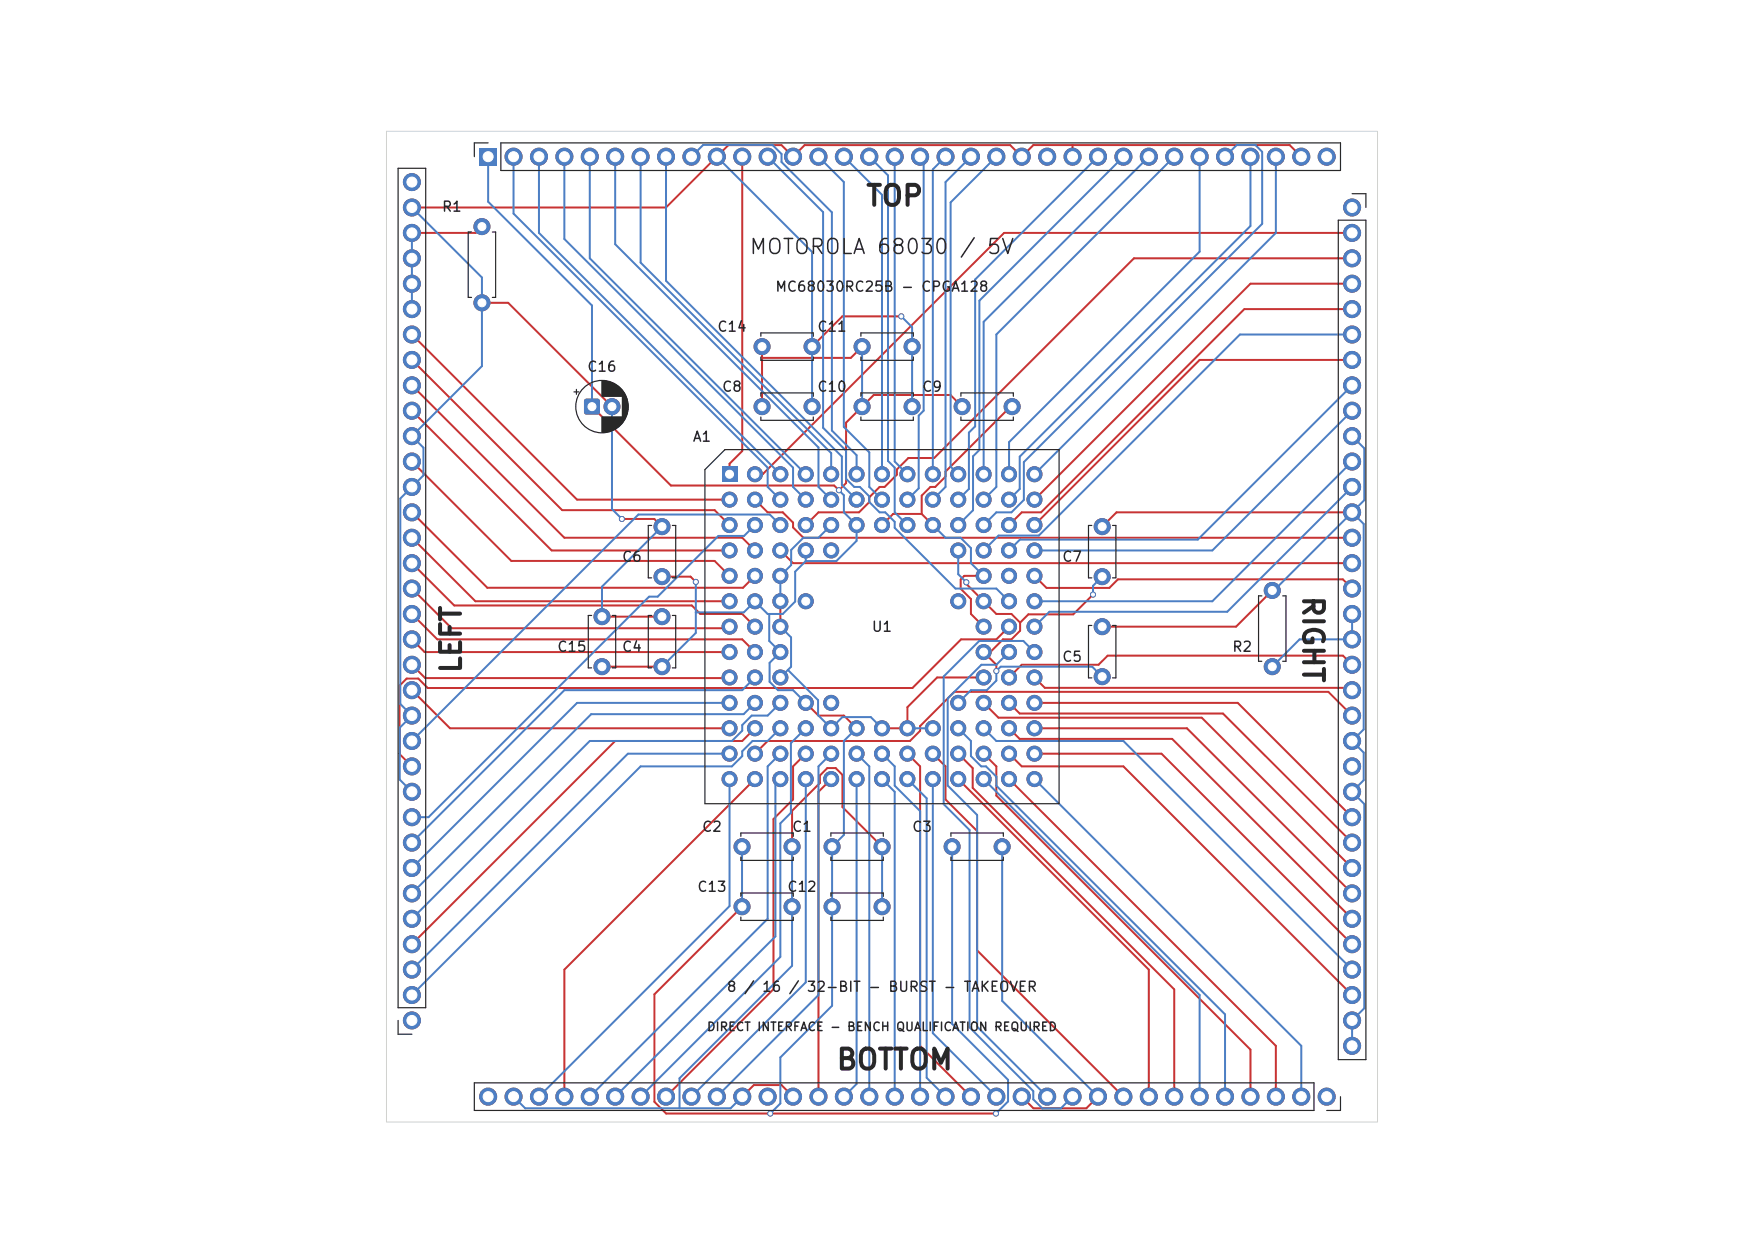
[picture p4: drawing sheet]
<svg xmlns="http://www.w3.org/2000/svg" width="297mm" height="210mm" viewBox="0 0 297 210" stroke-linecap="round" stroke-linejoin="round" font-family="sans-serif">
<defs><g id="words">
<g font-size="3.4" fill="#282828">
<text x="145.6" y="35.5">TOP</text>
<text x="218.5" y="100.1" transform="rotate(90 218.5 100.1)">RIGHT</text>
<text x="78.5" y="113.6" transform="rotate(-90 78.5 113.6)">LEFT</text>
<text x="140.6" y="181">BOTTOM</text>
</g>
<g font-size="2.5" fill="#282828">
<text x="126" y="43.5">MOTOROLA 68030</text>
<text x="161.4" y="43.5">/ 5V</text>
</g>
<g font-size="1.7" fill="#282828">
<text x="74.3" y="36.1">R1</text>
<text x="130.4" y="49.5">MC68030RC25B</text>
<text x="151.6" y="49.5">- CPGA128</text>
<text x="120.6" y="56.3">C14</text>
<text x="137.5" y="56.3">C11</text>
<text x="98.7" y="63">C16</text>
<text x="121.4" y="66.4">C8</text>
<text x="137.5" y="66.4">C10</text>
<text x="155.1" y="66.4">C9</text>
<text x="116.5" y="74.8">A1</text>
<text x="104.6" y="95">C6</text>
<text x="178.7" y="95">C7</text>
<text x="146.6" y="106.8">U1</text>
<text x="93.7" y="110.2">C15</text>
<text x="104.6" y="110.2">C4</text>
<text x="178.7" y="111.9">C5</text>
<text x="207.3" y="110.2">R2</text>
<text x="118.1" y="140.5">C2</text>
<text x="133.2" y="140.5">C1</text>
<text x="153.4" y="140.5">C3</text>
<text x="117.3" y="150.6">C13</text>
<text x="132.4" y="150.6">C12</text>
<text x="122.2" y="167.5">8 / 16 / 32-BIT - BURST - TAKEOVER</text>
</g>
<g font-size="1.4" fill="#282828">
<text x="118.9" y="174">DIRECT INTERFACE - BENCH</text>
<text x="150.7" y="174">QUALIFICATION REQUIRED</text>
</g>
</g></defs>
<g fill="#c83434" stroke="#c83434" stroke-width=".17">
<circle cx="160.3" cy="142.6" r="1.35"/>
<circle cx="168.7" cy="142.6" r="1.35"/>
<circle cx="101.4" cy="112.3" r="1.35"/>
<circle cx="101.4" cy="103.9" r="1.35"/>
</g>
<path d="M121.6 78.6h2.5v2.5h-2.5z" fill="#c83434"/>
<g fill="#c83434" stroke="#c83434" stroke-width=".17">
<circle cx="127.1" cy="79.9" r="1.26"/>
<circle cx="131.4" cy="79.9" r="1.26"/>
<circle cx="135.7" cy="79.9" r="1.26"/>
<circle cx="139.9" cy="79.9" r="1.26"/>
<circle cx="144.2" cy="79.9" r="1.26"/>
<circle cx="148.5" cy="79.9" r="1.26"/>
<circle cx="152.8" cy="79.9" r="1.26"/>
<circle cx="157.1" cy="79.9" r="1.26"/>
<circle cx="161.3" cy="79.9" r="1.26"/>
<circle cx="165.6" cy="79.9" r="1.26"/>
<circle cx="169.9" cy="79.9" r="1.26"/>
<circle cx="174.2" cy="79.9" r="1.26"/>
<circle cx="122.8" cy="84.1" r="1.26"/>
<circle cx="127.1" cy="84.1" r="1.26"/>
<circle cx="131.4" cy="84.1" r="1.26"/>
<circle cx="135.7" cy="84.1" r="1.26"/>
<circle cx="139.9" cy="84.1" r="1.26"/>
<circle cx="144.2" cy="84.1" r="1.26"/>
<circle cx="148.5" cy="84.1" r="1.26"/>
<circle cx="152.8" cy="84.1" r="1.26"/>
<circle cx="157.1" cy="84.1" r="1.26"/>
<circle cx="161.3" cy="84.1" r="1.26"/>
<circle cx="165.6" cy="84.1" r="1.26"/>
<circle cx="169.9" cy="84.1" r="1.26"/>
<circle cx="174.2" cy="84.1" r="1.26"/>
<circle cx="122.8" cy="88.4" r="1.26"/>
<circle cx="127.1" cy="88.4" r="1.26"/>
<circle cx="131.4" cy="88.4" r="1.26"/>
<circle cx="135.7" cy="88.4" r="1.26"/>
<circle cx="139.9" cy="88.4" r="1.26"/>
<circle cx="144.2" cy="88.4" r="1.26"/>
<circle cx="148.5" cy="88.4" r="1.26"/>
<circle cx="152.8" cy="88.4" r="1.26"/>
<circle cx="157.1" cy="88.4" r="1.26"/>
<circle cx="161.3" cy="88.4" r="1.26"/>
<circle cx="165.6" cy="88.4" r="1.26"/>
<circle cx="169.9" cy="88.4" r="1.26"/>
<circle cx="174.2" cy="88.4" r="1.26"/>
<circle cx="122.8" cy="92.7" r="1.26"/>
<circle cx="127.1" cy="92.7" r="1.26"/>
<circle cx="131.4" cy="92.7" r="1.26"/>
<circle cx="135.7" cy="92.7" r="1.26"/>
<circle cx="139.9" cy="92.7" r="1.26"/>
<circle cx="161.3" cy="92.7" r="1.26"/>
<circle cx="165.6" cy="92.7" r="1.26"/>
<circle cx="169.9" cy="92.7" r="1.26"/>
<circle cx="174.2" cy="92.7" r="1.26"/>
<circle cx="122.8" cy="97" r="1.26"/>
<circle cx="127.1" cy="97" r="1.26"/>
<circle cx="131.4" cy="97" r="1.26"/>
<circle cx="165.6" cy="97" r="1.26"/>
<circle cx="169.9" cy="97" r="1.26"/>
<circle cx="174.2" cy="97" r="1.26"/>
<circle cx="122.8" cy="101.3" r="1.26"/>
<circle cx="127.1" cy="101.3" r="1.26"/>
<circle cx="131.4" cy="101.3" r="1.26"/>
<circle cx="135.7" cy="101.3" r="1.26"/>
<circle cx="161.3" cy="101.3" r="1.26"/>
<circle cx="165.6" cy="101.3" r="1.26"/>
<circle cx="169.9" cy="101.3" r="1.26"/>
<circle cx="174.2" cy="101.3" r="1.26"/>
<circle cx="122.8" cy="105.5" r="1.26"/>
<circle cx="127.1" cy="105.5" r="1.26"/>
<circle cx="131.4" cy="105.5" r="1.26"/>
<circle cx="165.6" cy="105.5" r="1.26"/>
<circle cx="169.9" cy="105.5" r="1.26"/>
<circle cx="174.2" cy="105.5" r="1.26"/>
<circle cx="122.8" cy="109.8" r="1.26"/>
<circle cx="127.1" cy="109.8" r="1.26"/>
<circle cx="131.4" cy="109.8" r="1.26"/>
<circle cx="165.6" cy="109.8" r="1.26"/>
<circle cx="169.9" cy="109.8" r="1.26"/>
<circle cx="174.2" cy="109.8" r="1.26"/>
<circle cx="122.8" cy="114.1" r="1.26"/>
<circle cx="127.1" cy="114.1" r="1.26"/>
<circle cx="131.4" cy="114.1" r="1.26"/>
<circle cx="165.6" cy="114.1" r="1.26"/>
<circle cx="169.9" cy="114.1" r="1.26"/>
<circle cx="174.2" cy="114.1" r="1.26"/>
<circle cx="122.8" cy="118.4" r="1.26"/>
<circle cx="127.1" cy="118.4" r="1.26"/>
<circle cx="131.4" cy="118.4" r="1.26"/>
<circle cx="135.7" cy="118.4" r="1.26"/>
<circle cx="139.9" cy="118.4" r="1.26"/>
<circle cx="161.3" cy="118.4" r="1.26"/>
<circle cx="165.6" cy="118.4" r="1.26"/>
<circle cx="169.9" cy="118.4" r="1.26"/>
<circle cx="174.2" cy="118.4" r="1.26"/>
<circle cx="122.8" cy="122.6" r="1.26"/>
<circle cx="127.1" cy="122.6" r="1.26"/>
<circle cx="131.4" cy="122.6" r="1.26"/>
<circle cx="135.7" cy="122.6" r="1.26"/>
<circle cx="139.9" cy="122.6" r="1.26"/>
<circle cx="144.2" cy="122.6" r="1.26"/>
<circle cx="148.5" cy="122.6" r="1.26"/>
<circle cx="152.8" cy="122.6" r="1.26"/>
<circle cx="157.1" cy="122.6" r="1.26"/>
<circle cx="161.3" cy="122.6" r="1.26"/>
<circle cx="165.6" cy="122.6" r="1.26"/>
<circle cx="169.9" cy="122.6" r="1.26"/>
<circle cx="174.2" cy="122.7" r="1.26"/>
<circle cx="122.8" cy="126.9" r="1.26"/>
<circle cx="127.1" cy="126.9" r="1.26"/>
<circle cx="131.4" cy="126.9" r="1.26"/>
<circle cx="135.7" cy="126.9" r="1.26"/>
<circle cx="139.9" cy="126.9" r="1.26"/>
<circle cx="144.2" cy="126.9" r="1.26"/>
<circle cx="148.5" cy="126.9" r="1.26"/>
<circle cx="152.8" cy="126.9" r="1.26"/>
<circle cx="157.1" cy="126.9" r="1.26"/>
<circle cx="161.3" cy="126.9" r="1.26"/>
<circle cx="165.6" cy="126.9" r="1.26"/>
<circle cx="169.9" cy="126.9" r="1.26"/>
<circle cx="174.2" cy="126.9" r="1.26"/>
<circle cx="122.8" cy="131.2" r="1.26"/>
<circle cx="127.1" cy="131.2" r="1.26"/>
<circle cx="131.4" cy="131.2" r="1.26"/>
<circle cx="135.7" cy="131.2" r="1.26"/>
<circle cx="139.9" cy="131.2" r="1.26"/>
<circle cx="144.2" cy="131.2" r="1.26"/>
<circle cx="148.5" cy="131.2" r="1.26"/>
<circle cx="152.8" cy="131.2" r="1.26"/>
<circle cx="157.1" cy="131.2" r="1.26"/>
<circle cx="161.3" cy="131.2" r="1.26"/>
<circle cx="165.6" cy="131.2" r="1.26"/>
<circle cx="169.9" cy="131.2" r="1.26"/>
<circle cx="174.2" cy="131.2" r="1.26"/>
<circle cx="140.1" cy="142.6" r="1.35"/>
<circle cx="148.5" cy="142.6" r="1.35"/>
<circle cx="145.1" cy="58.4" r="1.35"/>
<circle cx="153.6" cy="58.4" r="1.35"/>
<circle cx="124.9" cy="142.6" r="1.35"/>
<circle cx="133.4" cy="142.6" r="1.35"/>
<circle cx="145.1" cy="68.5" r="1.35"/>
<circle cx="153.6" cy="68.5" r="1.35"/>
<circle cx="81.1" cy="38.2" r="1.35"/>
<circle cx="81.1" cy="51" r="1.35"/>
<circle cx="140.1" cy="152.7" r="1.35"/>
<circle cx="148.5" cy="152.7" r="1.35"/>
<circle cx="214.2" cy="112.3" r="1.35"/>
<circle cx="214.2" cy="99.4" r="1.35"/>
<circle cx="185.6" cy="97.1" r="1.35"/>
<circle cx="185.6" cy="88.7" r="1.35"/>
<circle cx="111.5" cy="112.3" r="1.35"/>
<circle cx="111.5" cy="103.9" r="1.35"/>
<circle cx="111.5" cy="97.1" r="1.35"/>
<circle cx="111.5" cy="88.7" r="1.35"/>
<circle cx="124.9" cy="152.7" r="1.35"/>
<circle cx="133.4" cy="152.7" r="1.35"/>
<circle cx="128.3" cy="58.4" r="1.35"/>
<circle cx="136.7" cy="58.4" r="1.35"/>
<circle cx="128.3" cy="68.5" r="1.35"/>
<circle cx="136.7" cy="68.5" r="1.35"/>
</g>
<path d="M98.4 67.3l.3-.2h1.9l.3 .2 .1 .3v1.8l-.1 .3-.3 .1h-1.9l-.3-.1-.1-.3v-1.8z" fill="#c83434"/>
<circle cx="103" cy="68.5" r="1.35" fill="#c83434" stroke="#c83434" stroke-width=".17"/>
<path d="M80.8 25h2.8v2.8h-2.8z" fill="#c83434"/>
<g fill="#c83434" stroke="#c83434" stroke-width=".17">
<circle cx="86.5" cy="26.4" r="1.43"/>
<circle cx="90.7" cy="26.4" r="1.43"/>
<circle cx="95" cy="26.4" r="1.43"/>
<circle cx="99.3" cy="26.4" r="1.43"/>
<circle cx="103.6" cy="26.4" r="1.43"/>
<circle cx="107.9" cy="26.4" r="1.43"/>
<circle cx="112.1" cy="26.4" r="1.43"/>
<circle cx="116.4" cy="26.4" r="1.43"/>
<circle cx="120.7" cy="26.4" r="1.43"/>
<circle cx="125" cy="26.4" r="1.43"/>
<circle cx="129.2" cy="26.4" r="1.43"/>
<circle cx="133.5" cy="26.4" r="1.43"/>
<circle cx="137.8" cy="26.4" r="1.43"/>
<circle cx="142.1" cy="26.4" r="1.43"/>
<circle cx="146.4" cy="26.4" r="1.43"/>
<circle cx="150.6" cy="26.4" r="1.43"/>
<circle cx="154.9" cy="26.4" r="1.43"/>
<circle cx="159.2" cy="26.4" r="1.43"/>
<circle cx="163.5" cy="26.4" r="1.43"/>
<circle cx="167.8" cy="26.4" r="1.43"/>
<circle cx="172" cy="26.4" r="1.43"/>
<circle cx="176.3" cy="26.4" r="1.43"/>
<circle cx="180.6" cy="26.4" r="1.43"/>
<circle cx="184.9" cy="26.4" r="1.43"/>
<circle cx="189.1" cy="26.4" r="1.43"/>
<circle cx="193.4" cy="26.4" r="1.43"/>
<circle cx="197.7" cy="26.4" r="1.43"/>
<circle cx="202" cy="26.4" r="1.43"/>
<circle cx="206.3" cy="26.4" r="1.43"/>
<circle cx="210.5" cy="26.4" r="1.43"/>
<circle cx="214.8" cy="26.4" r="1.43"/>
<circle cx="219.1" cy="26.4" r="1.43"/>
<circle cx="223.4" cy="26.4" r="1.43"/>
<circle cx="227.7" cy="34.9" r="1.43"/>
<circle cx="227.7" cy="39.2" r="1.43"/>
<circle cx="227.7" cy="43.5" r="1.43"/>
<circle cx="227.7" cy="47.8" r="1.43"/>
<circle cx="227.7" cy="52.1" r="1.43"/>
<circle cx="227.7" cy="56.3" r="1.43"/>
<circle cx="227.7" cy="60.6" r="1.43"/>
<circle cx="227.7" cy="64.9" r="1.43"/>
<circle cx="227.7" cy="69.2" r="1.43"/>
<circle cx="227.7" cy="73.4" r="1.43"/>
<circle cx="227.7" cy="77.7" r="1.43"/>
<circle cx="227.7" cy="82" r="1.43"/>
<circle cx="227.7" cy="86.3" r="1.43"/>
<circle cx="227.7" cy="90.6" r="1.43"/>
<circle cx="227.7" cy="94.8" r="1.43"/>
<circle cx="227.7" cy="99.1" r="1.43"/>
<circle cx="227.7" cy="103.4" r="1.43"/>
<circle cx="227.7" cy="107.7" r="1.43"/>
<circle cx="227.7" cy="112" r="1.43"/>
<circle cx="227.7" cy="116.2" r="1.43"/>
<circle cx="227.7" cy="120.5" r="1.43"/>
<circle cx="227.7" cy="124.8" r="1.43"/>
<circle cx="227.7" cy="129.1" r="1.43"/>
<circle cx="227.7" cy="133.3" r="1.43"/>
<circle cx="227.7" cy="137.6" r="1.43"/>
<circle cx="227.7" cy="141.9" r="1.43"/>
<circle cx="227.7" cy="146.2" r="1.43"/>
<circle cx="227.7" cy="150.5" r="1.43"/>
<circle cx="227.7" cy="154.7" r="1.43"/>
<circle cx="227.7" cy="159" r="1.43"/>
<circle cx="227.7" cy="163.3" r="1.43"/>
<circle cx="227.7" cy="167.6" r="1.43"/>
<circle cx="227.7" cy="171.9" r="1.43"/>
<circle cx="227.7" cy="176.1" r="1.43"/>
<circle cx="223.4" cy="184.7" r="1.43"/>
<circle cx="219.1" cy="184.7" r="1.43"/>
<circle cx="214.8" cy="184.7" r="1.43"/>
<circle cx="210.5" cy="184.7" r="1.43"/>
<circle cx="206.3" cy="184.7" r="1.43"/>
<circle cx="202" cy="184.7" r="1.43"/>
<circle cx="197.7" cy="184.7" r="1.43"/>
<circle cx="193.4" cy="184.7" r="1.43"/>
<circle cx="189.1" cy="184.7" r="1.43"/>
<circle cx="184.9" cy="184.7" r="1.43"/>
<circle cx="180.6" cy="184.7" r="1.43"/>
<circle cx="176.3" cy="184.7" r="1.43"/>
<circle cx="172" cy="184.7" r="1.43"/>
<circle cx="167.8" cy="184.7" r="1.43"/>
<circle cx="163.5" cy="184.7" r="1.43"/>
<circle cx="159.2" cy="184.7" r="1.43"/>
<circle cx="154.9" cy="184.7" r="1.43"/>
<circle cx="150.6" cy="184.7" r="1.43"/>
<circle cx="146.4" cy="184.7" r="1.43"/>
<circle cx="142.1" cy="184.7" r="1.43"/>
<circle cx="137.8" cy="184.7" r="1.43"/>
<circle cx="133.5" cy="184.7" r="1.43"/>
<circle cx="129.2" cy="184.7" r="1.43"/>
<circle cx="125" cy="184.7" r="1.43"/>
<circle cx="120.7" cy="184.7" r="1.43"/>
<circle cx="116.4" cy="184.7" r="1.43"/>
<circle cx="112.1" cy="184.7" r="1.43"/>
<circle cx="107.9" cy="184.7" r="1.43"/>
<circle cx="103.6" cy="184.7" r="1.43"/>
<circle cx="99.3" cy="184.7" r="1.43"/>
<circle cx="95" cy="184.7" r="1.43"/>
<circle cx="90.7" cy="184.7" r="1.43"/>
<circle cx="86.5" cy="184.7" r="1.43"/>
<circle cx="82.2" cy="184.7" r="1.43"/>
<circle cx="69.4" cy="171.9" r="1.43"/>
<circle cx="69.4" cy="167.6" r="1.43"/>
<circle cx="69.4" cy="163.3" r="1.43"/>
<circle cx="69.4" cy="159" r="1.43"/>
<circle cx="69.4" cy="154.7" r="1.43"/>
<circle cx="69.4" cy="150.5" r="1.43"/>
<circle cx="69.4" cy="146.2" r="1.43"/>
<circle cx="69.4" cy="141.9" r="1.43"/>
<circle cx="69.4" cy="137.6" r="1.43"/>
<circle cx="69.4" cy="133.3" r="1.43"/>
<circle cx="69.4" cy="129.1" r="1.43"/>
<circle cx="69.4" cy="124.8" r="1.43"/>
<circle cx="69.4" cy="120.5" r="1.43"/>
<circle cx="69.4" cy="116.2" r="1.43"/>
<circle cx="69.4" cy="112" r="1.43"/>
<circle cx="69.4" cy="107.7" r="1.43"/>
<circle cx="69.4" cy="103.4" r="1.43"/>
<circle cx="69.4" cy="99.1" r="1.43"/>
<circle cx="69.4" cy="94.8" r="1.43"/>
<circle cx="69.4" cy="90.6" r="1.43"/>
<circle cx="69.4" cy="86.3" r="1.43"/>
<circle cx="69.4" cy="82" r="1.43"/>
<circle cx="69.4" cy="77.7" r="1.43"/>
<circle cx="69.4" cy="73.4" r="1.43"/>
<circle cx="69.4" cy="69.2" r="1.43"/>
<circle cx="69.4" cy="64.9" r="1.43"/>
<circle cx="69.4" cy="60.6" r="1.43"/>
<circle cx="69.4" cy="56.3" r="1.43"/>
<circle cx="69.4" cy="52.1" r="1.43"/>
<circle cx="69.4" cy="47.8" r="1.43"/>
<circle cx="69.4" cy="43.5" r="1.43"/>
<circle cx="69.4" cy="39.2" r="1.43"/>
<circle cx="69.4" cy="34.9" r="1.43"/>
<circle cx="69.4" cy="30.7" r="1.43"/>
<circle cx="185.6" cy="114" r="1.35"/>
<circle cx="185.6" cy="105.5" r="1.35"/>
<circle cx="162" cy="68.5" r="1.35"/>
<circle cx="170.4" cy="68.5" r="1.35"/>
<circle cx="129.7" cy="187.5" r=".42"/>
<circle cx="141.2" cy="82.6" r=".42"/>
<circle cx="117.2" cy="98" r=".42"/>
<circle cx="162.7" cy="98.1" r=".42"/>
<circle cx="184" cy="100.1" r=".42"/>
<circle cx="167.7" cy="187.5" r=".42"/>
<circle cx="167.8" cy="113" r=".42"/>
<circle cx="151.7" cy="53.3" r=".42"/>
<circle cx="104.7" cy="87.4" r=".42"/>
</g>
<g fill="none" stroke="#c83434" stroke-width=".34">
<path d="M81.1 38.2l-1 1h-10.7M125 26.4v49.6l-2.2 2.1v1.8M180.6 24.4v2M219.1 26.4l-2-2h-43.1l-2 2-1.9-2h-34.6l-2 2-1.9-2h-9l-10.5 10.5h-42.7M227.7 39.2h-58.6l-40.7 40.7h-1.3M69.4 56.3l27.8 27.8h25.6M81.1 51h4.5l17.4 17.5M128.3 58.4v10.1M145.1 58.4l-1.8 1.9h-15M151.7 53.3h-9.9l-5.1 5.1M227.7 43.5h-36.8l-33.6 33.6h-4.4l-1.9 2v.8l-2.1 2.1h-.8l-1.7 1.7v.9l-1.8 1.7h-6.8l-2.1 2.1M227.7 52.1h-18.2l-34.2 34.2h-3.3l-2.1 2.1"/>
<path d="M227.7 47.8h-17.2l-36.3 36.3M69.4 60.6l25.3 25.3h25.6l2.5 2.5M69.4 64.9l25.6 25.7h30l2.1 2.1M69.4 69.2l23.5 23.5h29.9M69.4 77.7l16.7 16.8h34.2l2.5 2.5M99.7 68.5l13.3 13.3h27.4l.8 .8 1.3-1.2v-10.2l4.6-4.7h12.9l2 2M170.4 68.5h-.3l-10.9 10.9v.9l-1.7 1.7h-.9l-1.4 1.5v3.1M227.7 60.6h-25.7l-27.8 27.8M69.4 94.8l7.1 7.2h40l1.4 1.4h7.1l2.1 2.1M69.4 86.3l12.7 12.7h43l2-2M69.4 90.6l10.6 10.7h42.8M69.4 99.1l6.6 6.7h46.6l.2-.3"/>
<path d="M104.7 87.4h5.5l1.3 1.3M111.5 97.1h4.8l.9 .9M127.1 84.1l2.1 2.2h2.6l1.7 1.7v.8l1.8 1.8h92.4M131.4 92.7l2.1 2.1h94.2M155.2 86.6l1.9 1.8M155.2 86.6h-4.8l-1.9 1.8M162.7 98.1v.2l5.1 5.1h2.5l1.5 1.5M165.6 97h-3.2l-.6 .6v1.6l1.7 1.7v2.5l2.1 2.1M174.2 97l2 2h10.6l1.4-1.4h37.9l1.6 1.5M214.2 99.4l-6.1 6.1h-22.5M227.7 86.3h-39.7l-2.4 2.4M69.4 103.4l4.2 4.3h51.4l2.1 2.1"/>
<path d="M69.4 107.7l2.1 2.1h51.3M69.4 116.2l6.4 6.5h47M69.4 112l2.2 2.2h51.1l.1-.1M101.4 112.3h10.1M101.4 103.9h10.1M131.4 101.3v4.2M135.7 118.4l2.1 2.1h4.3l2.1 2.2M165.6 114.1h-7.8l-5 5v3.6h-4.3M165.6 118.4l2.5 2.5h34.2l25.4 25.3M169.9 105.5l-2.1 2.2h-6l-8.2 8.2h-81.6l-1.6-1.6h-1.9l-1.2 1.2v11.5l2.1 2.1M169.9 118.4l1.8 1.8h34.2l21.8 21.7M171.8 104.9v1.3l-1.5 1.5h-1.4l-2.2 2.1h-1.1l2.2 2.2v1"/>
<path d="M174.2 114.1l1.7 1.7h51.4l.4 .4M174.2 118.4h34.2l19.3 19.2M184 100.1l-3.3 3.4h-7.6l-1.3 1.4M227.7 112l-1.6-1.6h-39.6l-1.5 1.6h-13l-2.1 2.1M127.1 122.7l-2.1 2.1h-21.4l-34.2 34.2M127.1 131.2l-32.1 32.1v21.4M135.7 126.9l-2.2 2.2v5.5l-3.3 3.3v28.7l-18.1 18.1M139.9 131.2l-2.1 2.1v51.4M152.8 126.9l2.1 2.2v47l8.6 8.6M157.1 126.9l2.1 2.2v5.5l5.3 5.4v20.1l24.6 24.6M161.3 126.9l2.5 2.5v3.3l33.9 33.9v18.1M161.3 131.2l32.1 32.1v21.4"/>
<path d="M161.3 131.2h.1M165.6 126.9l2.2 2.2v4.9l42.7 42.8v7.9M169.9 122.7l1.8 1.7h25.6l30.4 30.3M169.9 126.9l2.1 2.2h17.1l38.6 38.5M169.9 131.2l44.9 44.9v8.6M174.2 122.7h25.6l27.9 27.8M174.2 126.9h21.4l32 32.1M227.7 120.5l-4-4h-63l-5.8 5.8v.8l-1.7 1.7h-24l-2.1 2.1M124.9 152.7l-14.7 14.8v18.1l2 1.9h55.5M133.4 142.6v-6l4.6-4.7v-1.3l1.3-1.2h1.4l1.1 1.1v5.4l6.7 6.7M227.6 159h.1M125 184.7l1.9-2h4.7l1.9 2"/>
<path d="M172 184.7l2 1.9h8.9l2-1.9"/>
</g>
<g fill="#4d7fc4" stroke="#4d7fc4" stroke-width=".17">
<circle cx="160.3" cy="142.6" r="1.35"/>
<circle cx="168.7" cy="142.6" r="1.35"/>
<circle cx="101.4" cy="112.3" r="1.35"/>
<circle cx="101.4" cy="103.9" r="1.35"/>
</g>
<path d="M121.6 78.6h2.5v2.5h-2.5z" fill="#4d7fc4"/>
<g fill="#4d7fc4" stroke="#4d7fc4" stroke-width=".17">
<circle cx="127.1" cy="79.9" r="1.26"/>
<circle cx="131.4" cy="79.9" r="1.26"/>
<circle cx="135.7" cy="79.9" r="1.26"/>
<circle cx="139.9" cy="79.9" r="1.26"/>
<circle cx="144.2" cy="79.9" r="1.26"/>
<circle cx="148.5" cy="79.9" r="1.26"/>
<circle cx="152.8" cy="79.9" r="1.26"/>
<circle cx="157.1" cy="79.9" r="1.26"/>
<circle cx="161.3" cy="79.9" r="1.26"/>
<circle cx="165.6" cy="79.9" r="1.26"/>
<circle cx="169.9" cy="79.9" r="1.26"/>
<circle cx="174.2" cy="79.9" r="1.26"/>
<circle cx="122.8" cy="84.1" r="1.26"/>
<circle cx="127.1" cy="84.1" r="1.26"/>
<circle cx="131.4" cy="84.1" r="1.26"/>
<circle cx="135.7" cy="84.1" r="1.26"/>
<circle cx="139.9" cy="84.1" r="1.26"/>
<circle cx="144.2" cy="84.1" r="1.26"/>
<circle cx="148.5" cy="84.1" r="1.26"/>
<circle cx="152.8" cy="84.1" r="1.26"/>
<circle cx="157.1" cy="84.1" r="1.26"/>
<circle cx="161.3" cy="84.1" r="1.26"/>
<circle cx="165.6" cy="84.1" r="1.26"/>
<circle cx="169.9" cy="84.1" r="1.26"/>
<circle cx="174.2" cy="84.1" r="1.26"/>
<circle cx="122.8" cy="88.4" r="1.26"/>
<circle cx="127.1" cy="88.4" r="1.26"/>
<circle cx="131.4" cy="88.4" r="1.26"/>
<circle cx="135.7" cy="88.4" r="1.26"/>
<circle cx="139.9" cy="88.4" r="1.26"/>
<circle cx="144.2" cy="88.4" r="1.26"/>
<circle cx="148.5" cy="88.4" r="1.26"/>
<circle cx="152.8" cy="88.4" r="1.26"/>
<circle cx="157.1" cy="88.4" r="1.26"/>
<circle cx="161.3" cy="88.4" r="1.26"/>
<circle cx="165.6" cy="88.4" r="1.26"/>
<circle cx="169.9" cy="88.4" r="1.26"/>
<circle cx="174.2" cy="88.4" r="1.26"/>
<circle cx="122.8" cy="92.7" r="1.26"/>
<circle cx="127.1" cy="92.7" r="1.26"/>
<circle cx="131.4" cy="92.7" r="1.26"/>
<circle cx="135.7" cy="92.7" r="1.26"/>
<circle cx="139.9" cy="92.7" r="1.26"/>
<circle cx="161.3" cy="92.7" r="1.26"/>
<circle cx="165.6" cy="92.7" r="1.26"/>
<circle cx="169.9" cy="92.7" r="1.26"/>
<circle cx="174.2" cy="92.7" r="1.26"/>
<circle cx="122.8" cy="97" r="1.26"/>
<circle cx="127.1" cy="97" r="1.26"/>
<circle cx="131.4" cy="97" r="1.26"/>
<circle cx="165.6" cy="97" r="1.26"/>
<circle cx="169.9" cy="97" r="1.26"/>
<circle cx="174.2" cy="97" r="1.26"/>
<circle cx="122.8" cy="101.3" r="1.26"/>
<circle cx="127.1" cy="101.3" r="1.26"/>
<circle cx="131.4" cy="101.3" r="1.26"/>
<circle cx="135.7" cy="101.3" r="1.26"/>
<circle cx="161.3" cy="101.3" r="1.26"/>
<circle cx="165.6" cy="101.3" r="1.26"/>
<circle cx="169.9" cy="101.3" r="1.26"/>
<circle cx="174.2" cy="101.3" r="1.26"/>
<circle cx="122.8" cy="105.5" r="1.26"/>
<circle cx="127.1" cy="105.5" r="1.26"/>
<circle cx="131.4" cy="105.5" r="1.26"/>
<circle cx="165.6" cy="105.5" r="1.26"/>
<circle cx="169.9" cy="105.5" r="1.26"/>
<circle cx="174.2" cy="105.5" r="1.26"/>
<circle cx="122.8" cy="109.8" r="1.26"/>
<circle cx="127.1" cy="109.8" r="1.26"/>
<circle cx="131.4" cy="109.8" r="1.26"/>
<circle cx="165.6" cy="109.8" r="1.26"/>
<circle cx="169.9" cy="109.8" r="1.26"/>
<circle cx="174.2" cy="109.8" r="1.26"/>
<circle cx="122.8" cy="114.1" r="1.26"/>
<circle cx="127.1" cy="114.1" r="1.26"/>
<circle cx="131.4" cy="114.1" r="1.26"/>
<circle cx="165.6" cy="114.1" r="1.26"/>
<circle cx="169.9" cy="114.1" r="1.26"/>
<circle cx="174.2" cy="114.1" r="1.26"/>
<circle cx="122.8" cy="118.4" r="1.26"/>
<circle cx="127.1" cy="118.4" r="1.26"/>
<circle cx="131.4" cy="118.4" r="1.26"/>
<circle cx="135.7" cy="118.4" r="1.26"/>
<circle cx="139.9" cy="118.4" r="1.26"/>
<circle cx="161.3" cy="118.4" r="1.26"/>
<circle cx="165.6" cy="118.4" r="1.26"/>
<circle cx="169.9" cy="118.4" r="1.26"/>
<circle cx="174.2" cy="118.4" r="1.26"/>
<circle cx="122.8" cy="122.6" r="1.26"/>
<circle cx="127.1" cy="122.6" r="1.26"/>
<circle cx="131.4" cy="122.6" r="1.26"/>
<circle cx="135.7" cy="122.6" r="1.26"/>
<circle cx="139.9" cy="122.6" r="1.26"/>
<circle cx="144.2" cy="122.6" r="1.26"/>
<circle cx="148.5" cy="122.6" r="1.26"/>
<circle cx="152.8" cy="122.6" r="1.26"/>
<circle cx="157.1" cy="122.6" r="1.26"/>
<circle cx="161.3" cy="122.6" r="1.26"/>
<circle cx="165.6" cy="122.6" r="1.26"/>
<circle cx="169.9" cy="122.6" r="1.26"/>
<circle cx="174.2" cy="122.7" r="1.26"/>
<circle cx="122.8" cy="126.9" r="1.26"/>
<circle cx="127.1" cy="126.9" r="1.26"/>
<circle cx="131.4" cy="126.9" r="1.26"/>
<circle cx="135.7" cy="126.9" r="1.26"/>
<circle cx="139.9" cy="126.9" r="1.26"/>
<circle cx="144.2" cy="126.9" r="1.26"/>
<circle cx="148.5" cy="126.9" r="1.26"/>
<circle cx="152.8" cy="126.9" r="1.26"/>
<circle cx="157.1" cy="126.9" r="1.26"/>
<circle cx="161.3" cy="126.9" r="1.26"/>
<circle cx="165.6" cy="126.9" r="1.26"/>
<circle cx="169.9" cy="126.9" r="1.26"/>
<circle cx="174.2" cy="126.9" r="1.26"/>
<circle cx="122.8" cy="131.2" r="1.26"/>
<circle cx="127.1" cy="131.2" r="1.26"/>
<circle cx="131.4" cy="131.2" r="1.26"/>
<circle cx="135.7" cy="131.2" r="1.26"/>
<circle cx="139.9" cy="131.2" r="1.26"/>
<circle cx="144.2" cy="131.2" r="1.26"/>
<circle cx="148.5" cy="131.2" r="1.26"/>
<circle cx="152.8" cy="131.2" r="1.26"/>
<circle cx="157.1" cy="131.2" r="1.26"/>
<circle cx="161.3" cy="131.2" r="1.26"/>
<circle cx="165.6" cy="131.2" r="1.26"/>
<circle cx="169.9" cy="131.2" r="1.26"/>
<circle cx="174.2" cy="131.2" r="1.26"/>
<circle cx="140.1" cy="142.6" r="1.35"/>
<circle cx="148.5" cy="142.6" r="1.35"/>
<circle cx="145.1" cy="58.4" r="1.35"/>
<circle cx="153.6" cy="58.4" r="1.35"/>
<circle cx="124.9" cy="142.6" r="1.35"/>
<circle cx="133.4" cy="142.6" r="1.35"/>
<circle cx="145.1" cy="68.5" r="1.35"/>
<circle cx="153.6" cy="68.5" r="1.35"/>
<circle cx="81.1" cy="38.2" r="1.35"/>
<circle cx="81.1" cy="51" r="1.35"/>
<circle cx="140.1" cy="152.7" r="1.35"/>
<circle cx="148.5" cy="152.7" r="1.35"/>
<circle cx="214.2" cy="112.3" r="1.35"/>
<circle cx="214.2" cy="99.4" r="1.35"/>
<circle cx="185.6" cy="97.1" r="1.35"/>
<circle cx="185.6" cy="88.7" r="1.35"/>
<circle cx="111.5" cy="112.3" r="1.35"/>
<circle cx="111.5" cy="103.9" r="1.35"/>
<circle cx="111.5" cy="97.1" r="1.35"/>
<circle cx="111.5" cy="88.7" r="1.35"/>
<circle cx="124.9" cy="152.7" r="1.35"/>
<circle cx="133.4" cy="152.7" r="1.35"/>
<circle cx="128.3" cy="58.4" r="1.35"/>
<circle cx="136.7" cy="58.4" r="1.35"/>
<circle cx="128.3" cy="68.5" r="1.35"/>
<circle cx="136.7" cy="68.5" r="1.35"/>
</g>
<path d="M98.4 67.3l.3-.2h1.9l.3 .2 .1 .3v1.8l-.1 .3-.3 .1h-1.9l-.3-.1-.1-.3v-1.8z" fill="#4d7fc4"/>
<circle cx="103" cy="68.5" r="1.35" fill="#4d7fc4" stroke="#4d7fc4" stroke-width=".17"/>
<path d="M80.8 25h2.8v2.8h-2.8z" fill="#4d7fc4"/>
<g fill="#4d7fc4" stroke="#4d7fc4" stroke-width=".17">
<circle cx="86.5" cy="26.4" r="1.43"/>
<circle cx="90.7" cy="26.4" r="1.43"/>
<circle cx="95" cy="26.4" r="1.43"/>
<circle cx="99.3" cy="26.4" r="1.43"/>
<circle cx="103.6" cy="26.4" r="1.43"/>
<circle cx="107.9" cy="26.4" r="1.43"/>
<circle cx="112.1" cy="26.4" r="1.43"/>
<circle cx="116.4" cy="26.4" r="1.43"/>
<circle cx="120.7" cy="26.4" r="1.43"/>
<circle cx="125" cy="26.4" r="1.43"/>
<circle cx="129.2" cy="26.4" r="1.43"/>
<circle cx="133.5" cy="26.4" r="1.43"/>
<circle cx="137.8" cy="26.4" r="1.43"/>
<circle cx="142.1" cy="26.4" r="1.43"/>
<circle cx="146.4" cy="26.4" r="1.43"/>
<circle cx="150.6" cy="26.4" r="1.43"/>
<circle cx="154.9" cy="26.4" r="1.43"/>
<circle cx="159.2" cy="26.4" r="1.43"/>
<circle cx="163.5" cy="26.4" r="1.43"/>
<circle cx="167.8" cy="26.4" r="1.43"/>
<circle cx="172" cy="26.4" r="1.43"/>
<circle cx="176.3" cy="26.4" r="1.43"/>
<circle cx="180.6" cy="26.4" r="1.43"/>
<circle cx="184.9" cy="26.4" r="1.43"/>
<circle cx="189.1" cy="26.4" r="1.43"/>
<circle cx="193.4" cy="26.4" r="1.43"/>
<circle cx="197.7" cy="26.4" r="1.43"/>
<circle cx="202" cy="26.4" r="1.43"/>
<circle cx="206.3" cy="26.4" r="1.43"/>
<circle cx="210.5" cy="26.4" r="1.43"/>
<circle cx="214.8" cy="26.4" r="1.43"/>
<circle cx="219.1" cy="26.4" r="1.43"/>
<circle cx="223.4" cy="26.4" r="1.43"/>
<circle cx="227.7" cy="34.9" r="1.43"/>
<circle cx="227.7" cy="39.2" r="1.43"/>
<circle cx="227.7" cy="43.5" r="1.43"/>
<circle cx="227.7" cy="47.8" r="1.43"/>
<circle cx="227.7" cy="52.1" r="1.43"/>
<circle cx="227.7" cy="56.3" r="1.43"/>
<circle cx="227.7" cy="60.6" r="1.43"/>
<circle cx="227.7" cy="64.9" r="1.43"/>
<circle cx="227.7" cy="69.2" r="1.43"/>
<circle cx="227.7" cy="73.4" r="1.43"/>
<circle cx="227.7" cy="77.7" r="1.43"/>
<circle cx="227.7" cy="82" r="1.43"/>
<circle cx="227.7" cy="86.3" r="1.43"/>
<circle cx="227.7" cy="90.6" r="1.43"/>
<circle cx="227.7" cy="94.8" r="1.43"/>
<circle cx="227.7" cy="99.1" r="1.43"/>
<circle cx="227.7" cy="103.4" r="1.43"/>
<circle cx="227.7" cy="107.7" r="1.43"/>
<circle cx="227.7" cy="112" r="1.43"/>
<circle cx="227.7" cy="116.2" r="1.43"/>
<circle cx="227.7" cy="120.5" r="1.43"/>
<circle cx="227.7" cy="124.8" r="1.43"/>
<circle cx="227.7" cy="129.1" r="1.43"/>
<circle cx="227.7" cy="133.3" r="1.43"/>
<circle cx="227.7" cy="137.6" r="1.43"/>
<circle cx="227.7" cy="141.9" r="1.43"/>
<circle cx="227.7" cy="146.2" r="1.43"/>
<circle cx="227.7" cy="150.5" r="1.43"/>
<circle cx="227.7" cy="154.7" r="1.43"/>
<circle cx="227.7" cy="159" r="1.43"/>
<circle cx="227.7" cy="163.3" r="1.43"/>
<circle cx="227.7" cy="167.6" r="1.43"/>
<circle cx="227.7" cy="171.9" r="1.43"/>
<circle cx="227.7" cy="176.1" r="1.43"/>
<circle cx="223.4" cy="184.7" r="1.43"/>
<circle cx="219.1" cy="184.7" r="1.43"/>
<circle cx="214.8" cy="184.7" r="1.43"/>
<circle cx="210.5" cy="184.7" r="1.43"/>
<circle cx="206.3" cy="184.7" r="1.43"/>
<circle cx="202" cy="184.7" r="1.43"/>
<circle cx="197.7" cy="184.7" r="1.43"/>
<circle cx="193.4" cy="184.7" r="1.43"/>
<circle cx="189.1" cy="184.7" r="1.43"/>
<circle cx="184.9" cy="184.7" r="1.43"/>
<circle cx="180.6" cy="184.7" r="1.43"/>
<circle cx="176.3" cy="184.7" r="1.43"/>
<circle cx="172" cy="184.7" r="1.43"/>
<circle cx="167.8" cy="184.7" r="1.43"/>
<circle cx="163.5" cy="184.7" r="1.43"/>
<circle cx="159.2" cy="184.7" r="1.43"/>
<circle cx="154.9" cy="184.7" r="1.43"/>
<circle cx="150.6" cy="184.7" r="1.43"/>
<circle cx="146.4" cy="184.7" r="1.43"/>
<circle cx="142.1" cy="184.7" r="1.43"/>
<circle cx="137.8" cy="184.7" r="1.43"/>
<circle cx="133.5" cy="184.7" r="1.43"/>
<circle cx="129.2" cy="184.7" r="1.43"/>
<circle cx="125" cy="184.7" r="1.43"/>
<circle cx="120.7" cy="184.7" r="1.43"/>
<circle cx="116.4" cy="184.7" r="1.43"/>
<circle cx="112.1" cy="184.7" r="1.43"/>
<circle cx="107.9" cy="184.7" r="1.43"/>
<circle cx="103.6" cy="184.7" r="1.43"/>
<circle cx="99.3" cy="184.7" r="1.43"/>
<circle cx="95" cy="184.7" r="1.43"/>
<circle cx="90.7" cy="184.7" r="1.43"/>
<circle cx="86.5" cy="184.7" r="1.43"/>
<circle cx="82.2" cy="184.7" r="1.43"/>
<circle cx="69.4" cy="171.9" r="1.43"/>
<circle cx="69.4" cy="167.6" r="1.43"/>
<circle cx="69.4" cy="163.3" r="1.43"/>
<circle cx="69.4" cy="159" r="1.43"/>
<circle cx="69.4" cy="154.7" r="1.43"/>
<circle cx="69.4" cy="150.5" r="1.43"/>
<circle cx="69.4" cy="146.2" r="1.43"/>
<circle cx="69.4" cy="141.9" r="1.43"/>
<circle cx="69.4" cy="137.6" r="1.43"/>
<circle cx="69.4" cy="133.3" r="1.43"/>
<circle cx="69.4" cy="129.1" r="1.43"/>
<circle cx="69.4" cy="124.8" r="1.43"/>
<circle cx="69.4" cy="120.5" r="1.43"/>
<circle cx="69.4" cy="116.2" r="1.43"/>
<circle cx="69.4" cy="112" r="1.43"/>
<circle cx="69.4" cy="107.7" r="1.43"/>
<circle cx="69.4" cy="103.4" r="1.43"/>
<circle cx="69.4" cy="99.1" r="1.43"/>
<circle cx="69.4" cy="94.8" r="1.43"/>
<circle cx="69.4" cy="90.6" r="1.43"/>
<circle cx="69.4" cy="86.3" r="1.43"/>
<circle cx="69.4" cy="82" r="1.43"/>
<circle cx="69.4" cy="77.7" r="1.43"/>
<circle cx="69.4" cy="73.4" r="1.43"/>
<circle cx="69.4" cy="69.2" r="1.43"/>
<circle cx="69.4" cy="64.9" r="1.43"/>
<circle cx="69.4" cy="60.6" r="1.43"/>
<circle cx="69.4" cy="56.3" r="1.43"/>
<circle cx="69.4" cy="52.1" r="1.43"/>
<circle cx="69.4" cy="47.8" r="1.43"/>
<circle cx="69.4" cy="43.5" r="1.43"/>
<circle cx="69.4" cy="39.2" r="1.43"/>
<circle cx="69.4" cy="34.9" r="1.43"/>
<circle cx="69.4" cy="30.7" r="1.43"/>
<circle cx="185.6" cy="114" r="1.35"/>
<circle cx="185.6" cy="105.5" r="1.35"/>
<circle cx="162" cy="68.5" r="1.35"/>
<circle cx="170.4" cy="68.5" r="1.35"/>
<circle cx="129.7" cy="187.5" r=".42"/>
<circle cx="141.2" cy="82.6" r=".42"/>
<circle cx="117.2" cy="98" r=".42"/>
<circle cx="162.7" cy="98.1" r=".42"/>
<circle cx="184" cy="100.1" r=".42"/>
<circle cx="167.7" cy="187.5" r=".42"/>
<circle cx="167.8" cy="113" r=".42"/>
<circle cx="151.7" cy="53.3" r=".42"/>
<circle cx="104.7" cy="87.4" r=".42"/>
</g>
<g fill="none" stroke="#4d7fc4" stroke-width=".34">
<path d="M69.4 34.9l11.7 11.8v15l-11.7 11.7 1.9 2v4.7l-3.9 3.9v34.6l2 1.9-2.1 2.1v8.7l2.1 2M69.4 39.2v12.9M82.2 26.4v7.6l17.5 17.5v17M86.5 26.4v9.6l42.7 42.8v3.2l2.2 2.1M90.7 26.4v12.8l40.7 40.7M95 26.4v13.9l38.5 38.5v3.2l2.2 2.1M99.3 26.4v17.1l36.4 36.4M103.6 26.4v14.7l34.2 34.3v6.6l2.1 2.1M107.9 26.4v17.8l32 32.1v3.6M112.1 26.4v20.9l29.6 29.6v4.8l2.5 2.4M116.4 26.4l2-2h11.7l1.5 1.5v1.4l8.5 8.5v36.7l4.1 4.2v3.2M120.7 26.4l16 16v26.1"/>
<path d="M129.2 26.4l9.4 9.3v36.3l3.8 3.9v4.7l1.4 1.4h1l1.6 1.6v.9l1.7 1.8h.9l1.6 1.6v1l10.3 10.2h6.9l2.1 2.2M137.8 26.4l4.3 4.3v41.2l4.3 4.3v5.8l2.1 2.1M142.1 26.4l6.4 6.4v47.1M146.4 26.4l3.1 3.1v48.1l1.1 1.2v7.5l2.2 2.1M150.6 26.4v51.3l2.2 2.2M154.9 26.4l.6 .6v42.2l-.8 .8v12.2l-1.9 1.9M159.2 26.4l-2.1 2.1v51.4M163.5 26.4l-4.3 4.3v51.3l-2.1 2.1M167.8 26.4l-7.7 7.7v44.5l1.2 1.3M184.9 26.4l-20.7 20.7v24.7l-1.1 1.1v9.4l-1.8 1.8M189.1 26.4l-24.2 24.2v25.2l-1.1 1v9.1l-2.5 2.5M193.4 26.4l-27.8 27.8v25.7"/>
<path d="M197.7 26.4l-29.9 29.9v25.7l-2.2 2.1M202 26.4v16l-32.1 32.1v5.4M206.3 26.4l1.9-2h3.1l1.2 1.2v12.1l-40.1 40.1v6.4l-2.1 2.1h-2.5l-2.2 2.1M210.5 26.4v11.7l-38.8 38.8v5.4l-1.8 1.8M214.8 26.4v12.8l-40.6 40.7M145.1 58.4v10.1M151.7 53.3l1.9 1.8v13.4M227.7 56.3h-18.9l-33.9 33.9h-6.8l-2.5 2.5M103 68.5v17.2l1.7 1.7M227.7 73.4l2 2.1v8.7l-15.2 15.2h-.3M227.7 64.9l-26 26h-30l-1.8 1.8M227.7 69.2l-23.6 23.5h-29.9"/>
<path d="M227.7 77.7l-23.6 23.6h-29.9M111.5 88.7l-10.1 10.1v5.1M117.2 98v8.6l-5.7 5.7M127.1 88.4l-1.8 1.9h-4.3l-10.3 10.2h-1.4l-37.2 37.1h-2.7M131.4 88.4l-1.8-1.7h-22.1l-38.1 38.1M135.7 94.5l-1.8 1.8v5l-2.1 2.1h-2.6l-2.1-2.1-1.9 1.8h-8M135.7 92.7v1.8M139.9 88.4l-2.1 2.2h-2.5l-2.1 2v2.6l-1.8 1.8v4.3M141.2 82.6l.9 .8v2.9l2.1 2.1v2.7l-3.4 3.4h-5.1M157.1 88.4l2.1 2.2h2.5l1.8 1.7v2.5l2.1 2.2M161.3 92.7v4l1.4 1.4M185.6 97.1l-1.6 1.6v1.4"/>
<path d="M227.7 82l-21.1 21h-29.9l-2.5 2.5M227.7 86.3l1.9 1.9v34.6l-1.9 2 1.9 1.9v4.7l-1.9 1.9 2 2.1v34.4l-2 2.1v4.2M122.8 118.4h-25.6l-27.8 27.8M127.1 114.1l-2.1 2.1h-30l-25.6 25.7M127.1 118.4l-1.9 1.9h-25.7l-30.1 30.2M129.5 103.4v4.5l1.9 1.9-1.8 1.8v3.2l1.4 1.4h2.5l2.2 2.2M131.4 105.5l1.8 1.8v5l-1.8 1.8M131.4 118.4l-2.2 2.1h-2.6l-1.6 1.6v1l-1.8 1.7h-23.9l-29.9 29.9M132.7 112.8l5 5.1v2.5l2.2 2.3 1.9-1.9h4.8l1.9 1.9M169.9 109.8l-2.1 2.2h-2.6l-5.6 5.6v14.7l4.9 5v35.6l11.8 11.8M174.2 109.8l-1.9-1.9h-7.4l-6 6v21.5l4.3 4.4v33.2l10.8 10.7v1.4l1.5 1.6h3.1l2-2M185.6 114l-1.7-1.7h-15.4l-.7 .7v1.6l-1.7 1.6h-2.6l-2.2 2.2"/>
<path d="M227.7 103.4v4.3h-8.9l-4.6 4.6M122.8 126.9h-17.1l-36.3 36.4M122.8 131.2v21.4l-32.1 32.1M131.4 131.2l-.8 .8v25.7l-27 27M131.4 122.7l-2.2 2.1h-2.5l-1.7 1.7v.8l-1.8 1.8h-15.3l-38.5 38.5M131.4 126.9l-2.2 2.2v25.6l-29.9 30M135.7 131.2v34.2l-19.3 19.3M135.7 122.7l-2.5 2.5v11.7l-1.8 1.8v22.5l-23.5 23.5M139.9 126.9l-2.1 2.2v38.5l-17.1 17.1M144.2 122.7l-2.1 2.1v15.8l-2 2v26.8l-8.7 8.7v7.7l-1.7 1.7M144.2 131.2v51.3l-2.1 2.2M144.2 126.9l2.2 2.2v55.6"/>
<path d="M148.5 131.2l2.1 2.1v51.4M148.5 126.9l2.1 2.2v3.2l4.3 4.3v48.1M152.8 122.7h4.3M152.8 131.2l3.2 3.2v47.1l3.2 3.2M157.1 131.2v42.8l10.7 10.7M161.3 122.7l2.2 2.1v2.5l1.7 1.8h.8l1.8 1.7v1.5l38.5 38.5v13.9M165.6 131.2l36.4 36.4v17.1M165.6 122.7l2.2 2.1h21.3l38.6 38.5M174.2 131.2l44.9 44.9v8.6M124.9 142.6v10.1M133.4 142.6v20l-19 19v5M148.5 142.6v10.1"/>
<path d="M160.3 142.6v29.8l9.4 9.5v3.6l-2 2M168.7 142.6v25.9l16.2 16.2M86.5 184.7l1.9 1.9h34.6l2-1.9"/>
</g>
<g fill="none" stroke="#282828" stroke-width=".2">
<path d="M67 28.3h4.7v141.4h-4.7zM79.4 39.1h-.6v11h.6M82.2 24.1h-2.3v2.3M82.9 39.1h.6v11h-.6M84.3 24.1h141.4v4.6h-141.4zM225.3 37.1h4.7v141.4h-4.7zM227.7 32.6h2.3v2.3M128.1 56.6v-.5h8.8v.5M144.9 56.6v-.5h8.9v.5M96.6 66h.9M97.1 65.6v.8M101.4 64.1v2.6"/>
<path d="M101.4 70.2v2.6M101.5 64.1v2.6M101.5 70.2v2.6M101.6 64.1v2.6M101.6 70.2v2.6M101.7 64.1v2.6M101.7 70.2v2.6M101.8 64.2v2.5M101.8 70.2v2.6M101.9 64.2v2.5M101.9 70.2v2.6M102 64.2v2.5"/>
<path d="M102 70.2v2.6M102.1 64.2v2.5M102.1 70.2v2.6M102.2 64.2v2.5M102.2 70.2v2.6M102.2 70.2v2.5M102.3 64.2v2.5M102.3 70.2v2.5M102.4 64.3v2.4M102.4 70.2v2.5M102.5 64.3v2.4M102.5 70.2v2.5"/>
<path d="M102.6 64.3v2.4M102.6 70.2v2.5M102.6 70.2v2.4M102.7 64.3v2.4M102.7 70.2v2.4M102.8 64.4v2.3M102.8 70.2v2.4M102.9 64.4v2.3M102.9 70.2v2.3M103 64.4v2.3M103 70.2v2.3M103 64.5v2.2"/>
<path d="M103.1 64.5v2.2M103.1 70.2v2.3M103.2 64.5v2.2M103.2 70.2v2.2M103.2 64.6v2.1M103.3 64.6v2.1M103.3 70.2v2.2M103.4 64.6v2.1M103.4 70.2v2.1M103.4 64.7v2M103.5 64.7v2M103.5 70.2v2.1"/>
<path d="M103.6 64.7v2M103.6 70.2v2M103.6 64.8v1.9M103.7 64.8v1.9M103.7 70.2v1.9M103.8 64.9v1.8M103.8 70.2v1.9M103.9 65v1.7M103.9 70.2v1.8M104 65v1.7M104 70.2v1.8M104.1 65.1v1.6"/>
<path d="M104.1 70.2v1.7M104.2 65.2v1.5M104.2 70.2v1.6M104.3 65.2v1.5M104.3 70.2v1.5M104.3 65.3v1.4M104.4 65.3v1.4M104.4 70.2v1.4M104.5 65.4v1.3M104.5 70.2v1.4M104.5 65.5v1.2M104.5 70.2v1.3"/>
<path d="M104.6 65.5v1.2M104.6 70.2v1.2M104.7 65.6v1.1M104.7 70.2v1.1M104.7 65.7v1M104.8 65.8v5.4M104.9 65.9v5.2M104.9 66v5M105 66v4.9M105.1 66.2v4.6M105.1 66.3v4.4M105.2 66.4v4.2"/>
<path d="M105.3 66.5v4M105.3 66.6v3.7M105.4 66.8v3.4M105.5 66.9v3.1M105.5 67.1v2.7M105.6 67.3v2.3M105.7 67.6v1.8M105.7 68v1M118.7 79.1l3.4-3.4h56.2v59.7h-59.6zM128.1 60.1v.6h8.8v-.6M128.1 66.7v-.5h8.8v.5M128.1 70.2v.6h8.8v-.6"/>
<path d="M144.9 60.1v.6h8.9v-.6M144.9 66.7v-.5h8.9v.5M144.9 70.2v.6h8.9v-.6M161.8 66.7v-.5h8.8v.5M161.8 70.2v.6h8.8v-.6M109.7 88.5h-.5v8.8h.5M113.2 88.5h.6v8.8h-.6M183.8 88.5h-.5v8.8h.5M187.3 88.5h.6v8.8h-.6M99.6 103.7h-.6v8.8h.6M103.1 103.7h.6v8.8h-.6M109.7 103.7h-.5v8.8h.5"/>
<path d="M113.2 103.7h.6v8.8h-.6M183.8 105.3h-.5v8.9h.5M187.3 105.3h.6v8.9h-.6M212.5 100.3h-.6v11.1h.6M216 100.3h.5v11.1h-.5M124.7 140.9v-.6h8.9v.6M124.7 144.3v.6h8.9v-.6M124.7 151v-.6h8.9v.6M124.7 154.4v.6h8.9v-.6M139.9 140.9v-.6h8.8v.6M139.9 144.3v.6h8.8v-.6M139.9 151v-.6h8.8v.6"/>
<path d="M139.9 154.4v.6h8.8v-.6M160.1 140.9v-.6h8.8v.6M160.1 144.3v.6h8.8v-.6M67 171.9v2.3h2.4M79.9 182.4h141.3v4.6h-141.3zM225.7 184.7v2.3h-2.3"/>
<circle cx="101.4" cy="68.5" r="4.4"/>
</g>
<path d="M65.1 22.1h166.8v166.9h-166.8z" fill="none" stroke="#d0d2cd" stroke-width=".17"/>
<g fill="#fff" stroke="#fff" stroke-width=".17">
<circle cx="129.7" cy="187.5" r=".25"/>
<circle cx="141.2" cy="82.6" r=".25"/>
<circle cx="117.2" cy="98" r=".25"/>
<circle cx="162.7" cy="98.1" r=".25"/>
<circle cx="184" cy="100.1" r=".25"/>
<circle cx="167.7" cy="187.5" r=".25"/>
<circle cx="167.8" cy="113" r=".25"/>
<circle cx="151.7" cy="53.3" r=".25"/>
<circle cx="104.7" cy="87.4" r=".25"/>
<circle cx="160.3" cy="142.6" r=".67"/>
<circle cx="168.7" cy="142.6" r=".67"/>
<circle cx="101.4" cy="112.3" r=".67"/>
<circle cx="101.4" cy="103.9" r=".67"/>
<circle cx="122.8" cy="79.9" r=".67"/>
<circle cx="127.1" cy="79.9" r=".67"/>
<circle cx="131.4" cy="79.9" r=".67"/>
<circle cx="135.7" cy="79.9" r=".67"/>
<circle cx="139.9" cy="79.9" r=".67"/>
<circle cx="144.2" cy="79.9" r=".67"/>
<circle cx="148.5" cy="79.9" r=".67"/>
<circle cx="152.8" cy="79.9" r=".67"/>
<circle cx="157.1" cy="79.9" r=".67"/>
<circle cx="161.3" cy="79.9" r=".67"/>
<circle cx="165.6" cy="79.9" r=".67"/>
<circle cx="169.9" cy="79.9" r=".67"/>
<circle cx="174.2" cy="79.9" r=".67"/>
<circle cx="122.8" cy="84.1" r=".67"/>
<circle cx="127.1" cy="84.1" r=".67"/>
<circle cx="131.4" cy="84.1" r=".67"/>
<circle cx="135.7" cy="84.1" r=".67"/>
<circle cx="139.9" cy="84.1" r=".67"/>
<circle cx="144.2" cy="84.1" r=".67"/>
<circle cx="148.5" cy="84.1" r=".67"/>
<circle cx="152.8" cy="84.1" r=".67"/>
<circle cx="157.1" cy="84.1" r=".67"/>
<circle cx="161.3" cy="84.1" r=".67"/>
<circle cx="165.6" cy="84.1" r=".67"/>
<circle cx="169.9" cy="84.1" r=".67"/>
<circle cx="174.2" cy="84.1" r=".67"/>
<circle cx="122.8" cy="88.4" r=".67"/>
<circle cx="127.1" cy="88.4" r=".67"/>
<circle cx="131.4" cy="88.4" r=".67"/>
<circle cx="135.7" cy="88.4" r=".67"/>
<circle cx="139.9" cy="88.4" r=".67"/>
<circle cx="144.2" cy="88.4" r=".67"/>
<circle cx="148.5" cy="88.4" r=".67"/>
<circle cx="152.8" cy="88.4" r=".67"/>
<circle cx="157.1" cy="88.4" r=".67"/>
<circle cx="161.3" cy="88.4" r=".67"/>
<circle cx="165.6" cy="88.4" r=".67"/>
<circle cx="169.9" cy="88.4" r=".67"/>
<circle cx="174.2" cy="88.4" r=".67"/>
<circle cx="122.8" cy="92.7" r=".67"/>
<circle cx="127.1" cy="92.7" r=".67"/>
<circle cx="131.4" cy="92.7" r=".67"/>
<circle cx="135.7" cy="92.7" r=".67"/>
<circle cx="139.9" cy="92.7" r=".67"/>
<circle cx="161.3" cy="92.7" r=".67"/>
<circle cx="165.6" cy="92.7" r=".67"/>
<circle cx="169.9" cy="92.7" r=".67"/>
<circle cx="174.2" cy="92.7" r=".67"/>
<circle cx="122.8" cy="97" r=".67"/>
<circle cx="127.1" cy="97" r=".67"/>
<circle cx="131.4" cy="97" r=".67"/>
<circle cx="165.6" cy="97" r=".67"/>
<circle cx="169.9" cy="97" r=".67"/>
<circle cx="174.2" cy="97" r=".67"/>
<circle cx="122.8" cy="101.3" r=".67"/>
<circle cx="127.1" cy="101.3" r=".67"/>
<circle cx="131.4" cy="101.3" r=".67"/>
<circle cx="135.7" cy="101.3" r=".67"/>
<circle cx="161.3" cy="101.3" r=".67"/>
<circle cx="165.6" cy="101.3" r=".67"/>
<circle cx="169.9" cy="101.3" r=".67"/>
<circle cx="174.2" cy="101.3" r=".67"/>
<circle cx="122.8" cy="105.5" r=".67"/>
<circle cx="127.1" cy="105.5" r=".67"/>
<circle cx="131.4" cy="105.5" r=".67"/>
<circle cx="165.6" cy="105.5" r=".67"/>
<circle cx="169.9" cy="105.5" r=".67"/>
<circle cx="174.2" cy="105.5" r=".67"/>
<circle cx="122.8" cy="109.8" r=".67"/>
<circle cx="127.1" cy="109.8" r=".67"/>
<circle cx="131.4" cy="109.8" r=".67"/>
<circle cx="165.6" cy="109.8" r=".67"/>
<circle cx="169.9" cy="109.8" r=".67"/>
<circle cx="174.2" cy="109.8" r=".67"/>
<circle cx="122.8" cy="114.1" r=".67"/>
<circle cx="127.1" cy="114.1" r=".67"/>
<circle cx="131.4" cy="114.1" r=".67"/>
<circle cx="165.6" cy="114.1" r=".67"/>
<circle cx="169.9" cy="114.1" r=".67"/>
<circle cx="174.2" cy="114.1" r=".67"/>
<circle cx="122.8" cy="118.4" r=".67"/>
<circle cx="127.1" cy="118.4" r=".67"/>
<circle cx="131.4" cy="118.4" r=".67"/>
<circle cx="135.7" cy="118.4" r=".67"/>
<circle cx="139.9" cy="118.4" r=".67"/>
<circle cx="161.3" cy="118.4" r=".67"/>
<circle cx="165.6" cy="118.4" r=".67"/>
<circle cx="169.9" cy="118.4" r=".67"/>
<circle cx="174.2" cy="118.4" r=".67"/>
<circle cx="122.8" cy="122.7" r=".67"/>
<circle cx="127.1" cy="122.7" r=".67"/>
<circle cx="131.4" cy="122.7" r=".67"/>
<circle cx="135.7" cy="122.7" r=".67"/>
<circle cx="139.9" cy="122.7" r=".67"/>
<circle cx="144.2" cy="122.7" r=".67"/>
<circle cx="148.5" cy="122.7" r=".67"/>
<circle cx="152.8" cy="122.7" r=".67"/>
<circle cx="157.1" cy="122.7" r=".67"/>
<circle cx="161.3" cy="122.7" r=".67"/>
<circle cx="165.6" cy="122.7" r=".67"/>
<circle cx="169.9" cy="122.7" r=".67"/>
<circle cx="174.2" cy="122.7" r=".67"/>
<circle cx="122.8" cy="126.9" r=".67"/>
<circle cx="127.1" cy="126.9" r=".67"/>
<circle cx="131.4" cy="126.9" r=".67"/>
<circle cx="135.7" cy="126.9" r=".67"/>
<circle cx="139.9" cy="126.9" r=".67"/>
<circle cx="144.2" cy="126.9" r=".67"/>
<circle cx="148.5" cy="126.9" r=".67"/>
<circle cx="152.8" cy="126.9" r=".67"/>
<circle cx="157.1" cy="126.9" r=".67"/>
<circle cx="161.3" cy="126.9" r=".67"/>
<circle cx="165.6" cy="126.9" r=".67"/>
<circle cx="169.9" cy="126.9" r=".67"/>
<circle cx="174.2" cy="126.9" r=".67"/>
<circle cx="122.8" cy="131.2" r=".67"/>
<circle cx="127.1" cy="131.2" r=".67"/>
<circle cx="131.4" cy="131.2" r=".67"/>
<circle cx="135.7" cy="131.2" r=".67"/>
<circle cx="139.9" cy="131.2" r=".67"/>
<circle cx="144.2" cy="131.2" r=".67"/>
<circle cx="148.5" cy="131.2" r=".67"/>
<circle cx="152.8" cy="131.2" r=".67"/>
<circle cx="157.1" cy="131.2" r=".67"/>
<circle cx="161.3" cy="131.2" r=".67"/>
<circle cx="165.6" cy="131.2" r=".67"/>
<circle cx="169.9" cy="131.2" r=".67"/>
<circle cx="174.2" cy="131.2" r=".67"/>
<circle cx="140.1" cy="142.6" r=".67"/>
<circle cx="148.5" cy="142.6" r=".67"/>
<circle cx="145.1" cy="58.4" r=".67"/>
<circle cx="153.6" cy="58.4" r=".67"/>
<circle cx="124.9" cy="142.6" r=".67"/>
<circle cx="133.4" cy="142.6" r=".67"/>
<circle cx="145.1" cy="68.5" r=".67"/>
<circle cx="153.6" cy="68.5" r=".67"/>
<circle cx="81.1" cy="38.2" r=".67"/>
<circle cx="81.1" cy="51" r=".67"/>
<circle cx="140.1" cy="152.7" r=".67"/>
<circle cx="148.5" cy="152.7" r=".67"/>
<circle cx="214.2" cy="112.3" r=".67"/>
<circle cx="214.2" cy="99.4" r=".67"/>
<circle cx="185.6" cy="97.1" r=".67"/>
<circle cx="185.6" cy="88.7" r=".67"/>
<circle cx="111.5" cy="112.3" r=".67"/>
<circle cx="111.5" cy="103.9" r=".67"/>
<circle cx="111.5" cy="97.1" r=".67"/>
<circle cx="111.5" cy="88.7" r=".67"/>
<circle cx="124.9" cy="152.7" r=".67"/>
<circle cx="133.4" cy="152.7" r=".67"/>
<circle cx="128.3" cy="58.4" r=".67"/>
<circle cx="136.7" cy="58.4" r=".67"/>
<circle cx="128.3" cy="68.5" r=".67"/>
<circle cx="136.7" cy="68.5" r=".67"/>
<circle cx="99.7" cy="68.5" r=".67"/>
<circle cx="103" cy="68.5" r=".67"/>
<circle cx="82.2" cy="26.4" r=".84"/>
<circle cx="86.5" cy="26.4" r=".84"/>
<circle cx="90.7" cy="26.4" r=".84"/>
<circle cx="95" cy="26.4" r=".84"/>
<circle cx="99.3" cy="26.4" r=".84"/>
<circle cx="103.6" cy="26.4" r=".84"/>
<circle cx="107.9" cy="26.4" r=".84"/>
<circle cx="112.1" cy="26.4" r=".84"/>
<circle cx="116.4" cy="26.4" r=".84"/>
<circle cx="120.7" cy="26.4" r=".84"/>
<circle cx="125" cy="26.4" r=".84"/>
<circle cx="129.2" cy="26.4" r=".84"/>
<circle cx="133.5" cy="26.4" r=".84"/>
<circle cx="137.8" cy="26.4" r=".84"/>
<circle cx="142.1" cy="26.4" r=".84"/>
<circle cx="146.4" cy="26.4" r=".84"/>
<circle cx="150.6" cy="26.4" r=".84"/>
<circle cx="154.9" cy="26.4" r=".84"/>
<circle cx="159.2" cy="26.4" r=".84"/>
<circle cx="163.5" cy="26.4" r=".84"/>
<circle cx="167.8" cy="26.4" r=".84"/>
<circle cx="172" cy="26.4" r=".84"/>
<circle cx="176.3" cy="26.4" r=".84"/>
<circle cx="180.6" cy="26.4" r=".84"/>
<circle cx="184.9" cy="26.4" r=".84"/>
<circle cx="189.1" cy="26.4" r=".84"/>
<circle cx="193.4" cy="26.4" r=".84"/>
<circle cx="197.7" cy="26.4" r=".84"/>
<circle cx="202" cy="26.4" r=".84"/>
<circle cx="206.3" cy="26.4" r=".84"/>
<circle cx="210.5" cy="26.4" r=".84"/>
<circle cx="214.8" cy="26.4" r=".84"/>
<circle cx="219.1" cy="26.4" r=".84"/>
<circle cx="223.4" cy="26.4" r=".84"/>
<circle cx="227.7" cy="34.9" r=".84"/>
<circle cx="227.7" cy="39.2" r=".84"/>
<circle cx="227.7" cy="43.5" r=".84"/>
<circle cx="227.7" cy="47.8" r=".84"/>
<circle cx="227.7" cy="52.1" r=".84"/>
<circle cx="227.7" cy="56.3" r=".84"/>
<circle cx="227.7" cy="60.6" r=".84"/>
<circle cx="227.7" cy="64.9" r=".84"/>
<circle cx="227.7" cy="69.2" r=".84"/>
<circle cx="227.7" cy="73.4" r=".84"/>
<circle cx="227.7" cy="77.7" r=".84"/>
<circle cx="227.7" cy="82" r=".84"/>
<circle cx="227.7" cy="86.3" r=".84"/>
<circle cx="227.7" cy="90.6" r=".84"/>
<circle cx="227.7" cy="94.8" r=".84"/>
<circle cx="227.7" cy="99.1" r=".84"/>
<circle cx="227.7" cy="103.4" r=".84"/>
<circle cx="227.7" cy="107.7" r=".84"/>
<circle cx="227.7" cy="112" r=".84"/>
<circle cx="227.7" cy="116.2" r=".84"/>
<circle cx="227.7" cy="120.5" r=".84"/>
<circle cx="227.7" cy="124.8" r=".84"/>
<circle cx="227.7" cy="129.1" r=".84"/>
<circle cx="227.7" cy="133.3" r=".84"/>
<circle cx="227.7" cy="137.6" r=".84"/>
<circle cx="227.7" cy="141.9" r=".84"/>
<circle cx="227.7" cy="146.2" r=".84"/>
<circle cx="227.7" cy="150.5" r=".84"/>
<circle cx="227.7" cy="154.7" r=".84"/>
<circle cx="227.7" cy="159" r=".84"/>
<circle cx="227.7" cy="163.3" r=".84"/>
<circle cx="227.7" cy="167.6" r=".84"/>
<circle cx="227.7" cy="171.9" r=".84"/>
<circle cx="227.7" cy="176.1" r=".84"/>
<circle cx="223.4" cy="184.7" r=".84"/>
<circle cx="219.1" cy="184.7" r=".84"/>
<circle cx="214.8" cy="184.7" r=".84"/>
<circle cx="210.5" cy="184.7" r=".84"/>
<circle cx="206.3" cy="184.7" r=".84"/>
<circle cx="202" cy="184.7" r=".84"/>
<circle cx="197.7" cy="184.7" r=".84"/>
<circle cx="193.4" cy="184.7" r=".84"/>
<circle cx="189.1" cy="184.7" r=".84"/>
<circle cx="184.9" cy="184.7" r=".84"/>
<circle cx="180.6" cy="184.7" r=".84"/>
<circle cx="176.3" cy="184.7" r=".84"/>
<circle cx="172" cy="184.7" r=".84"/>
<circle cx="167.8" cy="184.7" r=".84"/>
<circle cx="163.5" cy="184.7" r=".84"/>
<circle cx="159.2" cy="184.7" r=".84"/>
<circle cx="154.9" cy="184.7" r=".84"/>
<circle cx="150.6" cy="184.7" r=".84"/>
<circle cx="146.4" cy="184.7" r=".84"/>
<circle cx="142.1" cy="184.7" r=".84"/>
<circle cx="137.8" cy="184.7" r=".84"/>
<circle cx="133.5" cy="184.7" r=".84"/>
<circle cx="129.2" cy="184.7" r=".84"/>
<circle cx="125" cy="184.7" r=".84"/>
<circle cx="120.7" cy="184.7" r=".84"/>
<circle cx="116.4" cy="184.7" r=".84"/>
<circle cx="112.1" cy="184.7" r=".84"/>
<circle cx="107.9" cy="184.7" r=".84"/>
<circle cx="103.6" cy="184.7" r=".84"/>
<circle cx="99.3" cy="184.7" r=".84"/>
<circle cx="95" cy="184.7" r=".84"/>
<circle cx="90.7" cy="184.7" r=".84"/>
<circle cx="86.5" cy="184.7" r=".84"/>
<circle cx="82.2" cy="184.7" r=".84"/>
<circle cx="69.4" cy="171.9" r=".84"/>
<circle cx="69.4" cy="167.6" r=".84"/>
<circle cx="69.4" cy="163.3" r=".84"/>
<circle cx="69.4" cy="159" r=".84"/>
<circle cx="69.4" cy="154.7" r=".84"/>
<circle cx="69.4" cy="150.5" r=".84"/>
<circle cx="69.4" cy="146.2" r=".84"/>
<circle cx="69.4" cy="141.9" r=".84"/>
<circle cx="69.4" cy="137.6" r=".84"/>
<circle cx="69.4" cy="133.3" r=".84"/>
<circle cx="69.4" cy="129.1" r=".84"/>
<circle cx="69.4" cy="124.8" r=".84"/>
<circle cx="69.4" cy="120.5" r=".84"/>
<circle cx="69.4" cy="116.2" r=".84"/>
<circle cx="69.4" cy="112" r=".84"/>
<circle cx="69.4" cy="107.7" r=".84"/>
<circle cx="69.4" cy="103.4" r=".84"/>
<circle cx="69.4" cy="99.1" r=".84"/>
<circle cx="69.4" cy="94.8" r=".84"/>
<circle cx="69.4" cy="90.6" r=".84"/>
<circle cx="69.4" cy="86.3" r=".84"/>
<circle cx="69.4" cy="82" r=".84"/>
<circle cx="69.4" cy="77.7" r=".84"/>
<circle cx="69.4" cy="73.4" r=".84"/>
<circle cx="69.4" cy="69.2" r=".84"/>
<circle cx="69.4" cy="64.9" r=".84"/>
<circle cx="69.4" cy="60.6" r=".84"/>
<circle cx="69.4" cy="56.3" r=".84"/>
<circle cx="69.4" cy="52.1" r=".84"/>
<circle cx="69.4" cy="47.8" r=".84"/>
<circle cx="69.4" cy="43.5" r=".84"/>
<circle cx="69.4" cy="39.2" r=".84"/>
<circle cx="69.4" cy="34.9" r=".84"/>
<circle cx="69.4" cy="30.7" r=".84"/>
<circle cx="185.6" cy="114" r=".67"/>
<circle cx="185.6" cy="105.5" r=".67"/>
<circle cx="162" cy="68.5" r=".67"/>
<circle cx="170.4" cy="68.5" r=".67"/>
</g>
<use href="#words"/>
</svg>
